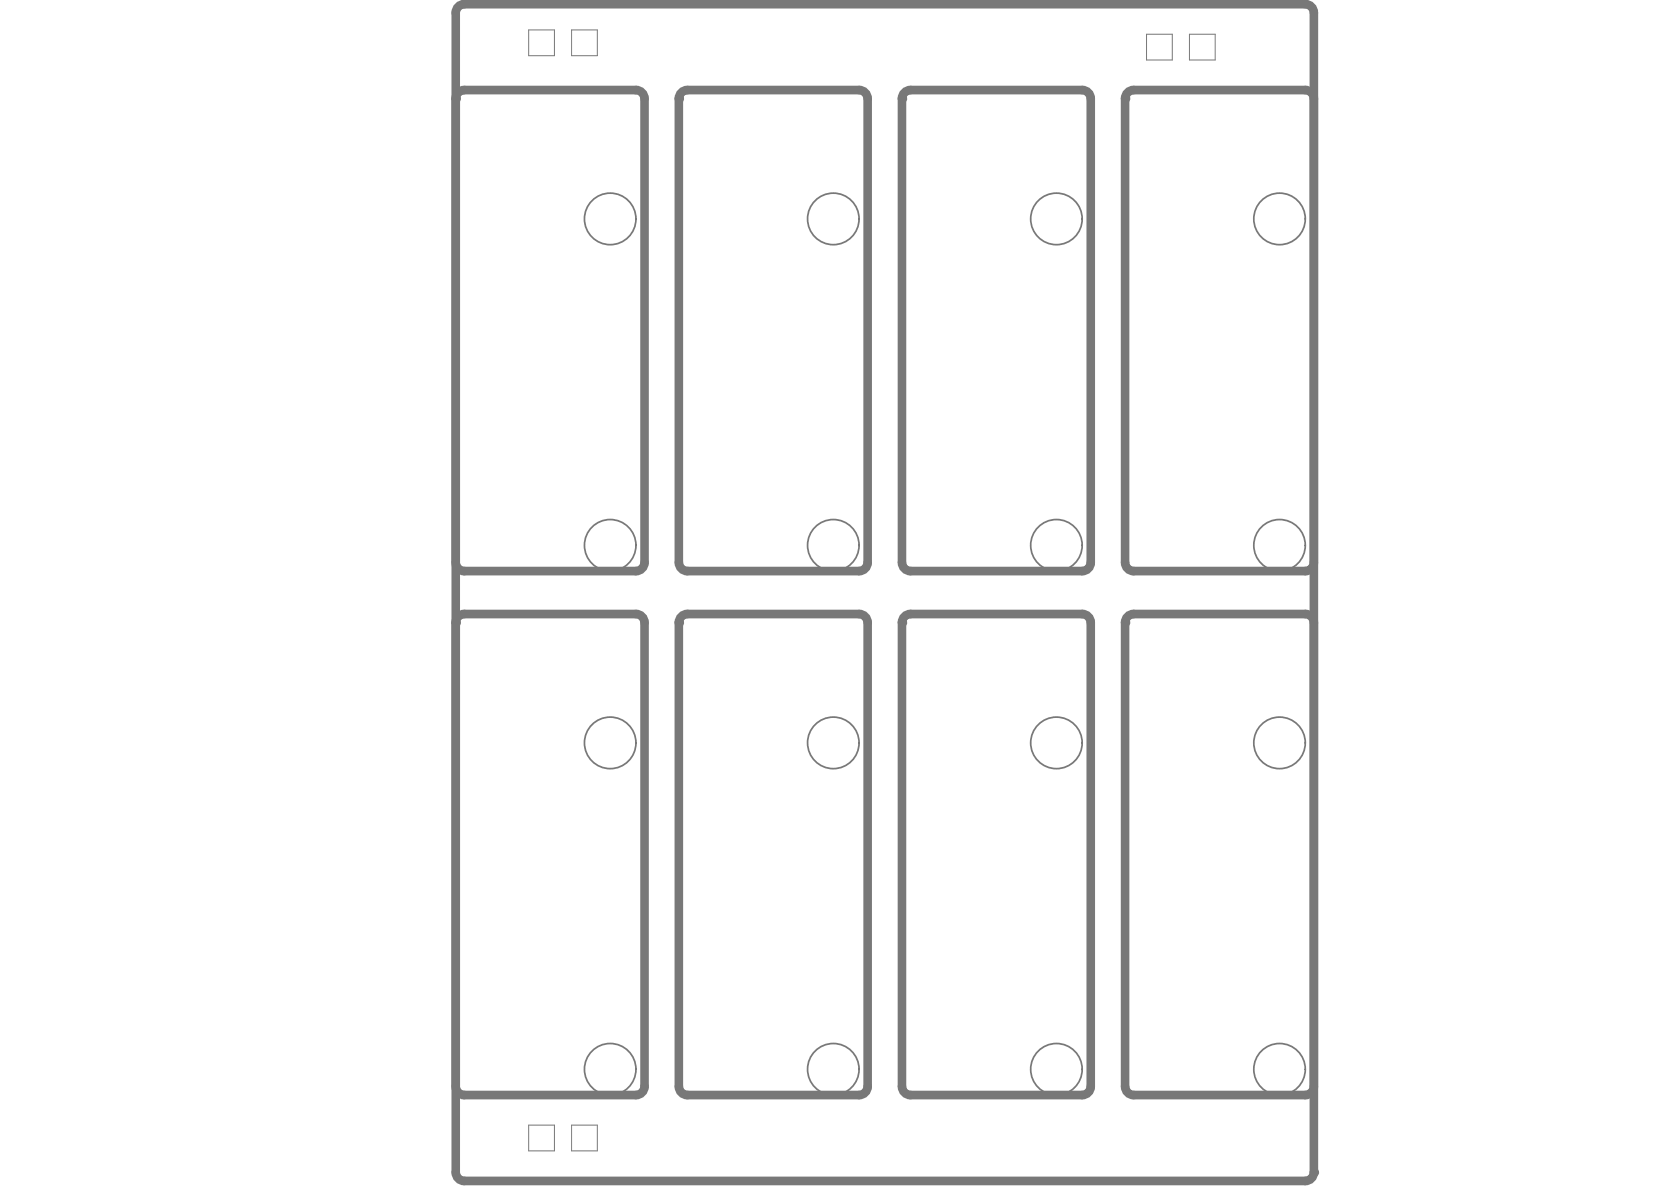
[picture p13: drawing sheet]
<svg xmlns="http://www.w3.org/2000/svg" width="644mm" height="460mm" viewBox="0 0 644 460" stroke-linecap="round" stroke-linejoin="round" font-family="sans-serif">
<path d="M205.2 11.6h9.9v10h-9.9zM221.8 11.6h10v10h-10zM444.9 13.3h10v10h-10zM461.6 13.3h10v10h-10zM205.2 436.4h9.9v10h-9.9zM221.8 436.4h10v10h-10z" fill="none" stroke="#787878" stroke-width=".39"/>
<path d="M176.9 4.9v449.8" fill="none" stroke="#787878" stroke-width="3.4"/>
<circle cx="509.9" cy="454.7" r="1.68" fill="#787878"/>
<path d="M176.9 4.9a3.3 3.3 0 0 1 3.3-3.3h326.3a3.3 3.3 0 0 1 3.4 3.3v449.8a3.3 3.3 0 0 1-3.4 3.4h-326.3a3.3 3.3 0 0 1-3.3-3.4M439.9 238.2h66.6" fill="none" stroke="#787878" stroke-width="3.4"/>
<path d="M178.1 35.7l1.8-.8h66.9a3.3 3.3 0 0 1 3.3 3.4v179.9a3.3 3.3 0 0 1-3.3 3.3h-66.6a3.3 3.3 0 0 1-3.3-3.3v-180.3l.3-1.2zM264.6 35.7l1.8-.8h67a3.3 3.3 0 0 1 3.3 3.4v179.9a3.3 3.3 0 0 1-3.3 3.3h-66.6a3.3 3.3 0 0 1-3.4-3.3v-180.3l.4-1.2zM351.2 35.7l1.8-.8h66.9a3.3 3.3 0 0 1 3.4 3.4v179.9a3.3 3.3 0 0 1-3.4 3.3h-66.6a3.3 3.3 0 0 1-3.3-3.3v-180.3l.4-1.2zM437.8 35.7l1.8-.8h66.9a3.3 3.3 0 0 1 3.4 3.4v179.9a3.3 3.3 0 0 1-3.4 3.3h-66.6a3.3 3.3 0 0 1-3.3-3.3v-180.3l.4-1.2zM177.6 239.4l1-.9 1.3-.3h66.9a3.3 3.3 0 0 1 3.3 3.3v179.9a3.3 3.3 0 0 1-3.3 3.3h-66.6a3.3 3.3 0 0 1-3.3-3.3v-180.2zM264.2 239.4l1-.9 1.2-.3h67a3.3 3.3 0 0 1 3.3 3.3v179.9a3.3 3.3 0 0 1-3.3 3.3h-66.6a3.3 3.3 0 0 1-3.4-3.3v-180.2zM351.2 238.9l1.8-.7h66.9a3.3 3.3 0 0 1 3.4 3.3v179.9a3.3 3.3 0 0 1-3.4 3.3h-66.6a3.3 3.3 0 0 1-3.3-3.3v-180.2l.4-1.3zM437.8 238.9l1.8-.7h66.9a3.3 3.3 0 0 1 3.4 3.3v179.9a3.3 3.3 0 0 1-3.4 3.3h-66.6a3.3 3.3 0 0 1-3.3-3.3v-180.2l.4-1.3z" fill="none" stroke="#000" stroke-width=".39"/>
<circle cx="436.6" cy="241.5" r="1.68" fill="#787878"/>
<path d="M439.9 34.9h66.6M509.9 38.3v179.9M436.6 241.5v179.9M439.9 424.7h66.6" fill="none" stroke="#787878" stroke-width="3.4"/>
<circle cx="436.6" cy="38.3" r="1.68" fill="#787878"/>
<path d="M436.6 38.3v179.9M353.3 238.2h66.6M439.9 221.5h66.6M423.3 241.5v179.9" fill="none" stroke="#787878" stroke-width="3.4"/>
<circle cx="350" cy="241.5" r="1.68" fill="#787878"/>
<path d="M353.3 34.9h66.6M423.3 38.3v179.9M350 241.5v179.9M353.3 424.7h66.6" fill="none" stroke="#787878" stroke-width="3.4"/>
<circle cx="350" cy="38.3" r="1.68" fill="#787878"/>
<path d="M350 38.3v179.9M266.8 238.2h66.6M353.3 221.5h66.6M336.7 241.5v179.9" fill="none" stroke="#787878" stroke-width="3.4"/>
<circle cx="263.4" cy="241.5" r="1.68" fill="#787878"/>
<path d="M266.8 34.9h66.6M336.7 38.3v179.9M263.4 241.5v179.9M266.8 424.7h66.6" fill="none" stroke="#787878" stroke-width="3.4"/>
<circle cx="263.4" cy="38.3" r="1.68" fill="#787878"/>
<path d="M263.4 38.3v179.9M180.2 238.2h66.6M266.8 221.5h66.6M250.1 241.5v179.9" fill="none" stroke="#787878" stroke-width="3.4"/>
<circle cx="176.9" cy="241.5" r="1.68" fill="#787878"/>
<path d="M180.2 34.9h66.6M250.1 38.3v179.9M176.9 241.5v179.9M180.2 424.7h66.6" fill="none" stroke="#787878" stroke-width="3.4"/>
<circle cx="176.9" cy="38.3" r="1.68" fill="#787878"/>
<g fill="none" stroke="#787878" stroke-width="3.4">
<path d="M180.2 34.9a3.3 3.3 0 0 0-3.3 3.4v179.9a3.3 3.3 0 0 0 3.3 3.3h66.6a3.3 3.3 0 0 0 3.3-3.3M246.8 34.9a3.3 3.3 0 0 1 3.3 3.4M266.8 34.9a3.3 3.3 0 0 0-3.4 3.4M333.4 34.9a3.3 3.3 0 0 1 3.3 3.4M353.3 34.9a3.3 3.3 0 0 0-3.3 3.4M419.9 34.9a3.3 3.3 0 0 1 3.4 3.4M439.9 34.9a3.3 3.3 0 0 0-3.3 3.4M506.5 34.9a3.3 3.3 0 0 1 3.4 3.4M263.4 218.2a3.3 3.3 0 0 0 3.4 3.3M336.7 218.2a3.3 3.3 0 0 1-3.3 3.3M350 218.2a3.3 3.3 0 0 0 3.3 3.3M423.3 218.2a3.3 3.3 0 0 1-3.4 3.3"/>
<path d="M436.6 218.2a3.3 3.3 0 0 0 3.3 3.3M509.9 218.2a3.3 3.3 0 0 1-3.4 3.3M180.2 238.2a3.3 3.3 0 0 0-3.3 3.3M246.8 238.2a3.3 3.3 0 0 1 3.3 3.3M266.8 238.2a3.3 3.3 0 0 0-3.4 3.3M333.4 238.2a3.3 3.3 0 0 1 3.3 3.3M353.3 238.2a3.3 3.3 0 0 0-3.3 3.3M419.9 238.2a3.3 3.3 0 0 1 3.4 3.3M439.9 238.2a3.3 3.3 0 0 0-3.3 3.3M506.5 238.2a3.3 3.3 0 0 1 3.4 3.3M176.9 421.4a3.3 3.3 0 0 0 3.3 3.3M250.1 421.4a3.3 3.3 0 0 1-3.3 3.3"/>
<path d="M263.4 421.4a3.3 3.3 0 0 0 3.4 3.3M336.7 421.4a3.3 3.3 0 0 1-3.3 3.3M350 421.4a3.3 3.3 0 0 0 3.3 3.3M423.3 421.4a3.3 3.3 0 0 1-3.4 3.3M436.6 421.4a3.3 3.3 0 0 0 3.3 3.3M509.9 421.4a3.3 3.3 0 0 1-3.4 3.3"/>
</g>
<g fill="none" stroke="#787878" stroke-width=".67">
<circle cx="236.8" cy="84.9" r="10"/>
<circle cx="323.4" cy="84.9" r="10"/>
<circle cx="410" cy="84.9" r="10"/>
<circle cx="496.5" cy="84.9" r="10"/>
<circle cx="236.8" cy="211.5" r="10"/>
<circle cx="323.4" cy="211.5" r="10"/>
<circle cx="410" cy="211.5" r="10"/>
<circle cx="496.5" cy="211.5" r="10"/>
<circle cx="236.8" cy="288.1" r="10"/>
<circle cx="323.4" cy="288.1" r="10"/>
<circle cx="410" cy="288.1" r="10"/>
<circle cx="496.5" cy="288.1" r="10"/>
<circle cx="236.8" cy="414.7" r="10"/>
<circle cx="323.4" cy="414.7" r="10"/>
<circle cx="410" cy="414.7" r="10"/>
<circle cx="496.5" cy="414.7" r="10"/>
</g>
</svg>
